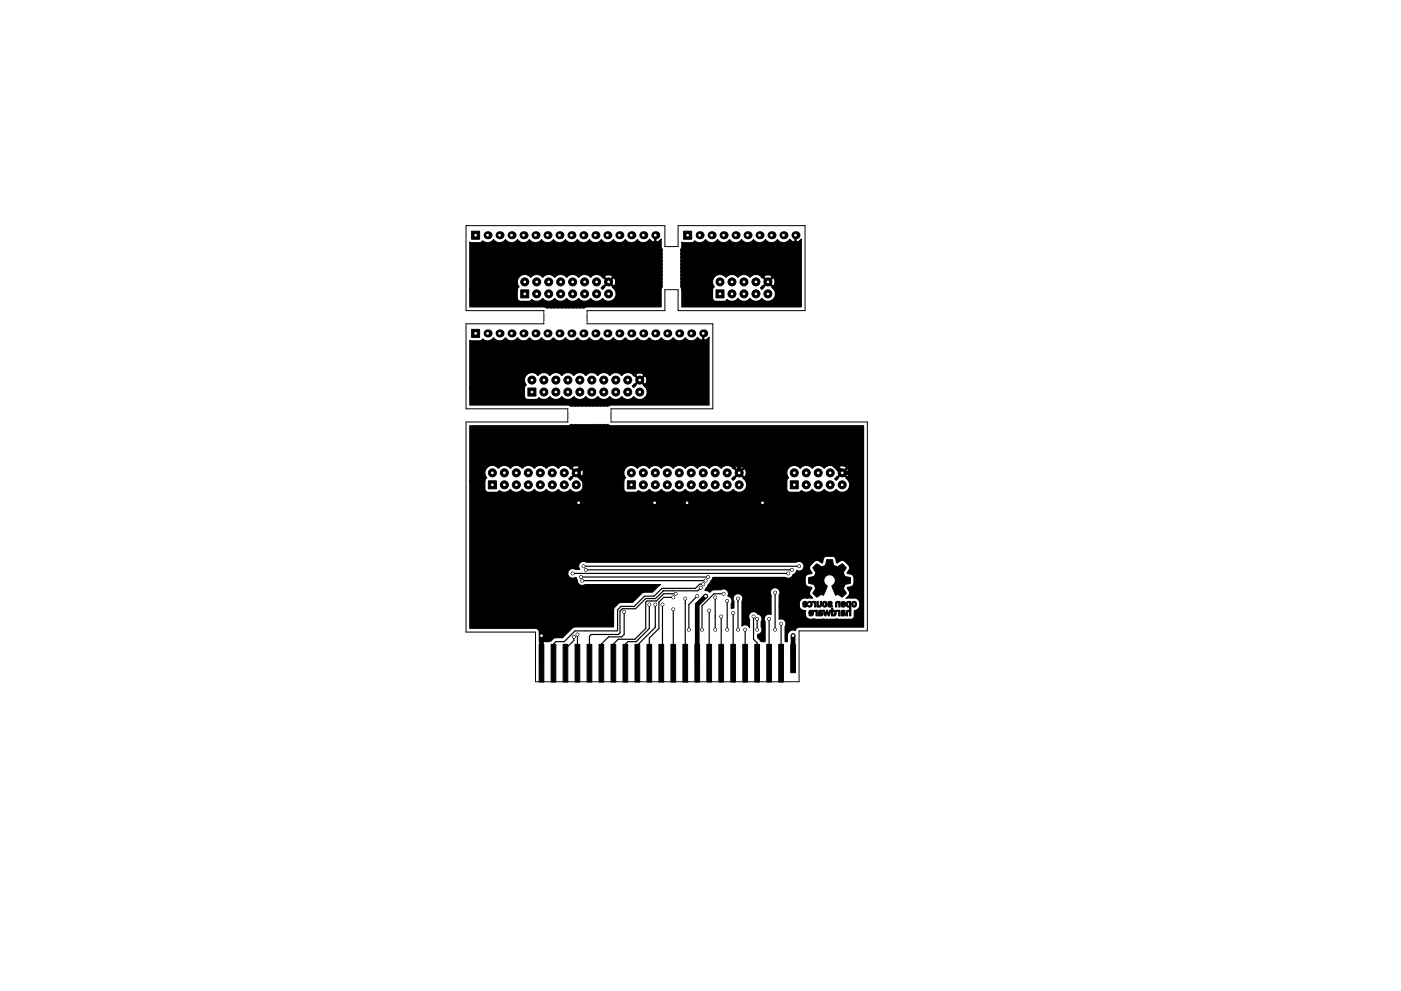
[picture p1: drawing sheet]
<svg xmlns="http://www.w3.org/2000/svg" width="297mm" height="210mm" viewBox="0 0 297 210" stroke-linecap="round" stroke-linejoin="round" font-family="sans-serif">
<path d="M98.8 47.9h42.2v4.4h2.8v-4.4h26.9v18h-26.9v-4.4h-2.8v4.4h-16.5v2.8h26.6v18h-21.6v2.8h54.4v44.4h-14.5v10.7h-55.9v-10.5h-14.7v-44.6h21.6v-2.8h-21.6v-18h16.5v-2.8h-16.5z" fill="none" stroke="#000" stroke-width=".21"/>
<g fill="#000" stroke="#000" stroke-width=".21">
<path d="M100 49.1h1.7v1.7h-1.7zM144.9 49.1h1.7v1.7h-1.7zM100 69.9h1.7v1.7h-1.7zM110.4 61.5h1.7v1.7h-1.7zM151.8 61.5h1.7v1.7h-1.7zM111.9 82.3h1.7v1.7h-1.7zM103.5 102h1.7v1.7h-1.7zM133 102h1.7v1.7h-1.7zM167.6 102h1.7v1.7h-1.7zM172.8 119.9l.1-.1a.32 .32 0 0 1 .4-.2 .32 .32 0 0 1 .3 .2l.6 .5 .8-.4 .3-1.2h1.2l.2 1.2 .9 .4 .7-.5a.32 .32 0 0 1 .3-.2 .32 .32 0 0 1 .3 .3l.2 .2a.38 .38 0 0 1 .3 .3 .38 .38 0 0 1-.2 .4 .87 .87 0 0 0-.3 .9 .87 .87 0 0 0 .6 .7h.3a.45 .45 0 0 1 .5 .2 .45 .45 0 0 1 0 .5v.2a.39 .39 0 0 1 0 .4 .39 .39 0 0 1-.4 .2 .95 .95 0 0 0-.9 .6 .95 .95 0 0 0 .2 1 .34 .34 0 0 1 .2 .4 .34 .34 0 0 1-.3 .3l-.2 .2a.42 .42 0 0 1-.3 .3 .42 .42 0 0 1-.5-.3 .77 .77 0 0 0-.9-.1l-.8-1.9a1.25 1.25 0 0 0 .5-2 1.25 1.25 0 0 0-2 0 1.25 1.25 0 0 0 .5 1.9l-.8 2a.74 .74 0 0 0-1.1 .2l-.1 .1a.3 .3 0 0 1-.3 .1 .3 .3 0 0 1-.2-.3l-.2-.2a.45 .45 0 0 1-.4-.4 .45 .45 0 0 1 .4-.5 .93 .93 0 0 0 0-1 .93 .93 0 0 0-.9-.5 .39 .39 0 0 1-.4-.2 .39 .39 0 0 1 0-.4v-.2a.39 .39 0 0 1 0-.4 .39 .39 0 0 1 .5-.1 .87 .87 0 0 0 .9-.4 .87 .87 0 0 0 0-1l-.2-.2a.45 .45 0 0 1-.3-.5 .45 .45 0 0 1 .4-.4zM170.3 127.8a.49 .49 0 0 1 .5-.2 .49 .49 0 0 1 .4 .4h-.3a.21 .21 0 0 0-.2-.2 .21 .21 0 0 0-.2 .3h.7a.56 .56 0 0 1-.3 .7 .56 .56 0 0 1-.7-.2l.2-.1a.29 .29 0 0 0 .3 .1 .29 .29 0 0 0 .2-.3h-.7zM171.2 127.8a.59 .59 0 0 1 .9 0 .59 .59 0 0 1-.1 .8 .59 .59 0 0 1-.8 0l.1-.1a.34 .34 0 0 0 .5 0 .34 .34 0 0 0 .1-.4 .34 .34 0 0 0-.5-.1z"/>
<path d="M171.6 129.6a.49 .49 0 0 1 .5-.1 .49 .49 0 0 1 .3 .4h-.2a.21 .21 0 0 0-.2-.2 .21 .21 0 0 0-.2 .3l.6-.1a.5 .5 0 0 1-.2 .7 .5 .5 0 0 1-.6-.2h.4l.2-.2h-.7zM172.2 127.7l.8-.1v1.2h-.3v-.8l-.4-.1zM172.4 129.6l.9-.1v1.2h-.3v-.4a.36 .36 0 0 0 0-.5 .36 .36 0 0 0-.4-.1zM173.6 129.6l.4-.1 .4 .1-.2 .2a.24 .24 0 0 0-.3-.1 .24 .24 0 0 0-.1 .3h.5l.2 .3-.7-.1a.25 .25 0 0 0 .1 .2 .25 .25 0 0 0 .3-.1h.3a.72 .72 0 0 1-.9 .4h-.1zM173.2 127.6h.3v.4a.33 .33 0 0 0 0 .4 .33 .33 0 0 0 .3 .1l.1-.9h.3v.6a.46 .46 0 0 1-.2 .5 .46 .46 0 0 1-.5 0l-.3 .1zM174.6 127.7a.51 .51 0 0 1 .5 0 .51 .51 0 0 1 .3 .5l-.3-.1a.25 .25 0 0 0-.3-.3 .25 .25 0 0 0-.2 .4 .24 .24 0 0 0 .2 .3 .24 .24 0 0 0 .3-.2v-.1h.3a.54 .54 0 0 1-.7 .6 .54 .54 0 0 1-.3-.8zM174.5 129.5h.3l.2 .7 .2-.7h.2l.3 .7 .2-.7h.3l-.4 1.2h-.2l-.3-.8-.2 .8h-.2zM175.5 127.7h.2a.44 .44 0 0 1 .7 .2 .44 .44 0 0 1-.6 .5 .33 .33 0 0 0 .5 0 .28 .28 0 0 1 .1 .4 .28 .28 0 0 1-.4 0 .42 .42 0 0 1-.5-.5 .42 .42 0 0 1 .6-.3l-.1-.2-.3 .1zM176.3 129h.3v.6l.1-.1a.45 .45 0 0 1 .5 .1 .45 .45 0 0 1 .1 .5h-.3a.26 .26 0 0 0-.3-.4 .26 .26 0 0 0-.1 .5 .23 .23 0 0 0 .2 .2 .23 .23 0 0 0 .2-.3l.3 .1a.44 .44 0 0 1-.2 .4 .44 .44 0 0 1-.5 0l-.3 .1zM177.3 127.7l.8-.1v1.2h-.3v-.6a.25 .25 0 0 0-.2-.4 .25 .25 0 0 0-.2 .4v.6h-.3zM177.3 129.5h.8v1.2h-.3v-.9l-.4-.1zM178.5 127.7a.49 .49 0 0 1 .5-.1 .49 .49 0 0 1 .3 .4h-.3a.21 .21 0 0 0-.2-.2 .21 .21 0 0 0-.2 .3l.7-.1a.54 .54 0 0 1-.2 .7 .54 .54 0 0 1-.8-.1l.2-.1 .3 .1 .2-.3h-.7z"/>
<path d="M178.4 129.6l.5-.1 .3 .1-.3 .1a.22 .22 0 0 0-.2 0 .22 .22 0 0 0-.1 .3h.5l.2 .3-.7-.1a.23 .23 0 0 0 .1 .2 .23 .23 0 0 0 .3-.1h.3a.81 .81 0 0 1-1 .4zM179.6 127.7l.8-.1v.6h-.3v-.2a.3 .3 0 0 0-.4 .1 .3 .3 0 0 0 .1 .4h.3v-.3h.3v2.5h-.3v-.5a.27 .27 0 0 0 0-.4 .27 .27 0 0 0-.4 0v.9h-.3l.1-1 .2-.2h.4v-.8a.51 .51 0 0 1-.6-.1 .51 .51 0 0 1-.1-.6zM180.7 127.8a.5 .5 0 0 1 .6-.2 .5 .5 0 0 1 .3 .6h-.3a.29 .29 0 0 0-.4-.2 .29 .29 0 0 0 0 .5 .25 .25 0 0 0 .3 0 .25 .25 0 0 0 .1-.3h.3a.53 .53 0 0 1-.6 .6 .53 .53 0 0 1-.4-.7zM114.3 136.7h1v8h-1zM116.8 136.7h1v8h-1zM119.4 136.7h1v8h-1zM121.9 136.7h1v8h-1zM124.5 136.7h1v8h-1zM127 136.7h1v8h-1zM129.5 136.7h1v8h-1zM132.1 136.7h1v8h-1zM134.6 136.7h1v8h-1z"/>
<path d="M137.2 136.7h1v8h-1zM139.7 136.7h1v8h-1zM142.2 136.7h1v8h-1zM144.8 136.7h1v8h-1zM147.3 136.7h1v8h-1zM149.9 136.7h1v8h-1zM152.4 136.7h1v8h-1zM154.9 136.7h1v8h-1zM157.5 136.7h1v8h-1zM160 136.7h1v8h-1zM162.6 136.7h1v8h-1zM165.1 136.7h1v8h-1z"/>
<path d="M167.6 136.7h1v6h-1z"/>
<circle cx="111.3" cy="59.8" r=".85"/>
<circle cx="113.8" cy="59.8" r=".85"/>
<circle cx="116.3" cy="59.8" r=".85"/>
<circle cx="118.9" cy="59.8" r=".85"/>
<circle cx="121.4" cy="59.8" r=".85"/>
<circle cx="124" cy="59.8" r=".85"/>
<circle cx="126.5" cy="59.8" r=".85"/>
<circle cx="129" cy="59.8" r=".85"/>
<circle cx="152.7" cy="59.8" r=".85"/>
<circle cx="155.2" cy="59.8" r=".85"/>
<circle cx="157.7" cy="59.8" r=".85"/>
<circle cx="160.3" cy="59.8" r=".85"/>
<circle cx="162.8" cy="59.8" r=".85"/>
<circle cx="113.8" cy="62.4" r=".85"/>
<circle cx="116.3" cy="62.4" r=".85"/>
<circle cx="118.9" cy="62.4" r=".85"/>
<circle cx="121.4" cy="62.4" r=".85"/>
<circle cx="124" cy="62.4" r=".85"/>
<circle cx="126.5" cy="62.4" r=".85"/>
<circle cx="129" cy="62.4" r=".85"/>
<circle cx="155.2" cy="62.4" r=".85"/>
<circle cx="157.7" cy="62.4" r=".85"/>
<circle cx="160.3" cy="62.4" r=".85"/>
<circle cx="162.8" cy="62.4" r=".85"/>
<circle cx="112.8" cy="80.6" r=".85"/>
<circle cx="115.3" cy="80.6" r=".85"/>
<circle cx="115.3" cy="83.2" r=".85"/>
<circle cx="117.9" cy="83.2" r=".85"/>
<circle cx="117.9" cy="80.6" r=".85"/>
<circle cx="120.4" cy="80.6" r=".85"/>
<circle cx="120.4" cy="83.2" r=".85"/>
<circle cx="122.9" cy="83.2" r=".85"/>
<circle cx="122.9" cy="80.6" r=".85"/>
<circle cx="125.5" cy="80.6" r=".85"/>
<circle cx="125.5" cy="83.2" r=".85"/>
<circle cx="128" cy="80.6" r=".85"/>
<circle cx="128" cy="83.2" r=".85"/>
<circle cx="130.6" cy="80.6" r=".85"/>
<circle cx="130.6" cy="83.2" r=".85"/>
<circle cx="133.1" cy="80.6" r=".85"/>
<circle cx="133.1" cy="83.2" r=".85"/>
<circle cx="135.6" cy="80.6" r=".85"/>
<circle cx="135.6" cy="83.2" r=".85"/>
<circle cx="104.4" cy="100.3" r=".85"/>
<circle cx="106.9" cy="102.9" r=".85"/>
<circle cx="106.9" cy="100.3" r=".85"/>
<circle cx="109.5" cy="102.9" r=".85"/>
<circle cx="109.5" cy="100.3" r=".85"/>
<circle cx="112" cy="102.9" r=".85"/>
<circle cx="112" cy="100.3" r=".85"/>
<circle cx="114.6" cy="102.9" r=".85"/>
<circle cx="114.6" cy="100.3" r=".85"/>
<circle cx="117.1" cy="100.3" r=".85"/>
<circle cx="117.1" cy="102.9" r=".85"/>
<circle cx="119.6" cy="100.3" r=".85"/>
<circle cx="119.6" cy="102.9" r=".85"/>
<circle cx="122.2" cy="102.9" r=".85"/>
<circle cx="122.2" cy="100.3" r=".85"/>
<circle cx="122.7" cy="106.7" r=".3"/>
<circle cx="133.9" cy="100.3" r=".85"/>
<circle cx="136.4" cy="100.3" r=".85"/>
<circle cx="136.4" cy="102.9" r=".85"/>
<circle cx="138.8" cy="106.7" r=".3"/>
<circle cx="138.9" cy="100.3" r=".85"/>
<circle cx="138.9" cy="102.9" r=".85"/>
<circle cx="141.5" cy="102.9" r=".85"/>
<circle cx="141.5" cy="100.3" r=".85"/>
<circle cx="144" cy="102.9" r=".85"/>
<circle cx="144" cy="100.3" r=".85"/>
<circle cx="145.7" cy="106.7" r=".3"/>
<circle cx="146.6" cy="100.3" r=".85"/>
<circle cx="146.6" cy="102.9" r=".85"/>
<circle cx="149.1" cy="102.9" r=".85"/>
<circle cx="149.1" cy="100.3" r=".85"/>
<circle cx="151.6" cy="100.3" r=".85"/>
<circle cx="151.6" cy="102.9" r=".85"/>
<circle cx="154.2" cy="100.3" r=".85"/>
<circle cx="154.2" cy="102.9" r=".85"/>
<circle cx="156.7" cy="100.3" r=".85"/>
<circle cx="156.7" cy="102.9" r=".85"/>
<circle cx="161.7" cy="106.7" r=".3"/>
<circle cx="168.4" cy="100.3" r=".85"/>
<circle cx="170.9" cy="100.3" r=".85"/>
<circle cx="170.9" cy="102.9" r=".85"/>
<circle cx="173.5" cy="100.3" r=".85"/>
<circle cx="173.5" cy="102.9" r=".85"/>
<circle cx="176" cy="102.9" r=".85"/>
<circle cx="176" cy="100.3" r=".85"/>
<circle cx="178.6" cy="100.3" r=".85"/>
<circle cx="178.6" cy="102.9" r=".85"/>
<circle cx="114.8" cy="134.9" r=".4"/>
<circle cx="121.4" cy="121.7" r=".3"/>
<circle cx="121.7" cy="135.1" r=".3"/>
<circle cx="122.4" cy="134.6" r=".3"/>
<circle cx="123.2" cy="122.4" r=".3"/>
<circle cx="123.4" cy="123.2" r=".3"/>
<circle cx="123.7" cy="120.1" r=".3"/>
<circle cx="124.2" cy="120.9" r=".3"/>
<circle cx="132.3" cy="129.8" r=".3"/>
<circle cx="137.7" cy="128.3" r=".3"/>
<circle cx="138.9" cy="128.3" r=".3"/>
<circle cx="140.5" cy="128.3" r=".3"/>
<circle cx="142.7" cy="129.3" r=".3"/>
<circle cx="142.7" cy="126.7" r=".3"/>
<circle cx="143.3" cy="126" r=".3"/>
<circle cx="145.3" cy="127" r=".3"/>
<circle cx="146.1" cy="133.6" r=".3"/>
<circle cx="147.8" cy="126.5" r=".3"/>
<circle cx="148.6" cy="124.7" r=".3"/>
<circle cx="148.8" cy="133.6" r=".3"/>
<circle cx="149.1" cy="123.9" r=".3"/>
<circle cx="149.6" cy="126.5" r=".4"/>
<circle cx="149.6" cy="123.2" r=".3"/>
<circle cx="150.1" cy="122.4" r=".3"/>
<circle cx="150.4" cy="129.5" r=".3"/>
<circle cx="151.6" cy="133.6" r=".3"/>
<circle cx="151.6" cy="126.7" r=".3"/>
<circle cx="152.9" cy="130.8" r=".3"/>
<circle cx="153.4" cy="126" r=".3"/>
<circle cx="154.2" cy="127.5" r=".3"/>
<circle cx="154.2" cy="133.6" r=".3"/>
<circle cx="155.4" cy="130" r=".3"/>
<circle cx="156.5" cy="133.6" r=".3"/>
<circle cx="156.5" cy="127" r=".3"/>
<circle cx="158" cy="133.6" r=".3"/>
<circle cx="159.8" cy="130.8" r=".3"/>
<circle cx="160.5" cy="131.3" r=".3"/>
<circle cx="160.5" cy="133.6" r=".3"/>
<circle cx="163.1" cy="131.3" r=".3"/>
<circle cx="164.3" cy="133.6" r=".3"/>
<circle cx="164.3" cy="125.7" r=".3"/>
<circle cx="165.6" cy="132.3" r=".3"/>
<circle cx="167.1" cy="121.7" r=".3"/>
<circle cx="167.9" cy="120.9" r=".3"/>
<circle cx="168.1" cy="134.9" r=".4"/>
<circle cx="169.4" cy="120.1" r=".3"/>
</g>
<g fill="#000">
<circle cx="103.4" cy="49.9" r=".85"/>
<circle cx="105.9" cy="49.9" r=".85"/>
<circle cx="108.5" cy="49.9" r=".85"/>
<circle cx="111" cy="49.9" r=".85"/>
<circle cx="113.5" cy="49.9" r=".85"/>
<circle cx="116.1" cy="49.9" r=".85"/>
<circle cx="118.6" cy="49.9" r=".85"/>
<circle cx="121.2" cy="49.9" r=".85"/>
<circle cx="123.7" cy="49.9" r=".85"/>
<circle cx="126.2" cy="49.9" r=".85"/>
<circle cx="128.8" cy="49.9" r=".85"/>
<circle cx="131.3" cy="49.9" r=".85"/>
<circle cx="133.9" cy="49.9" r=".85"/>
<circle cx="136.4" cy="49.9" r=".85"/>
<circle cx="138.9" cy="49.9" r=".85"/>
<circle cx="148.3" cy="49.9" r=".85"/>
<circle cx="150.9" cy="49.9" r=".85"/>
<circle cx="153.4" cy="49.9" r=".85"/>
<circle cx="156" cy="49.9" r=".85"/>
<circle cx="158.5" cy="49.9" r=".85"/>
<circle cx="161" cy="49.9" r=".85"/>
<circle cx="163.6" cy="49.9" r=".85"/>
<circle cx="166.1" cy="49.9" r=".85"/>
<circle cx="168.7" cy="49.9" r=".85"/>
<circle cx="103.4" cy="70.7" r=".85"/>
<circle cx="105.9" cy="70.7" r=".85"/>
<circle cx="108.5" cy="70.7" r=".85"/>
<circle cx="111" cy="70.7" r=".85"/>
<circle cx="113.5" cy="70.7" r=".85"/>
<circle cx="116.1" cy="70.7" r=".85"/>
<circle cx="118.6" cy="70.7" r=".85"/>
<circle cx="121.2" cy="70.7" r=".85"/>
<circle cx="123.7" cy="70.7" r=".85"/>
<circle cx="126.2" cy="70.7" r=".85"/>
<circle cx="128.8" cy="70.7" r=".85"/>
<circle cx="131.3" cy="70.7" r=".85"/>
<circle cx="133.9" cy="70.7" r=".85"/>
<circle cx="136.4" cy="70.7" r=".85"/>
<circle cx="138.9" cy="70.7" r=".85"/>
<circle cx="141.5" cy="70.7" r=".85"/>
<circle cx="144" cy="70.7" r=".85"/>
<circle cx="146.6" cy="70.7" r=".85"/>
<circle cx="149.1" cy="70.7" r=".85"/>
</g>
<g fill="none" stroke="#000" stroke-width=".25">
<path d="M121.4 121.7h45.7M121.7 135.1v.8l-1.8 1.8v3M122.4 134.6v6.1M123.2 122.4h26.9M123.4 123.2h26.2M123.7 120.1h45.7M124.2 120.9h43.7M132.3 129.8v4.8l-.5 .5h-2.8l-1.5 1.5v4.1M137.7 128.3v5l-2.8 2.8h-1.8l-.5 .5v4.1M138.9 128.3v4.8l-3.8 3.8v3.8M140.5 128.3v12.2l-.3 .2M142.7 129.3v11.4"/>
<path d="M142.7 126.7h-2l-1 1.1v5.5l-2 2.1v5.3M143.3 126h-2.6l-1.5 1.5h-2l-.3 .3v5.5l-2.3 2.3h-3.5l-1.1 1v4.1M145.3 127v13.7M147.8 126.5l-1.8 1.8v5.3M148.6 124.7l-.6 .6h-7.4l-1.6 1.7h-2.1l-2.2 2.2h-2.7l-.6 .5v4.6l-.3 .3h-5.8l-.3 .4v5.7M149.1 123.9h-.8l-.9 .9h-7.1l-1.6 1.7h-2l-2.2 2.1h-2.8l-.8 .8v4.3l-.1 .2h-8.9l-2.3 2.2h-1.7l-.6 .5v4.1M150.4 129.5v11.2M151.6 126.7v6.9M152.9 130.8v9.9M153.4 126h-2l-2.6 2.5v5.1M154.2 127.5v6.1M155.4 130v10.7"/>
<path d="M156.5 127v6.6M158 133.6v7.1M159.8 130.8v4.8l.7 .8v4.3M160.5 131.3v2.3M163.1 131.3v9.4M164.3 125.7v7.9M165.6 132.3v8.4"/>
</g>
<path d="M156.7 98.3v2M122.7 106.7h57.8l1.4-1.4v-3.8l-1.2-1.2h-2.1l-2.1-2h-52.3l-2 2 1.8 1.8v3.3l-9.2 9.1v26.2M149.6 126.5l-1.8 1.8v12.4M168.1 134.9v4.8" fill="none" stroke="#000" stroke-width="1"/>
<path d="M99.6 51.4l2.1 .1 .6-.4a1.51 1.51 0 0 0 2.3-.3 1.51 1.51 0 0 0 2.6 0 1.51 1.51 0 0 0 2.5 0 1.51 1.51 0 0 0 2.6 0 1.51 1.51 0 0 0 2.5 0 1.51 1.51 0 0 0 2.5 0 1.51 1.51 0 0 0 2.6 0 1.51 1.51 0 0 0 2.5 0 1.51 1.51 0 0 0 2.6 0 1.51 1.51 0 0 0 2.5 0 1.51 1.51 0 0 0 2.5 0 1.51 1.51 0 0 0 2.6 0 1.51 1.51 0 0 0 2.5 0 1.51 1.51 0 0 0 2.6-.1l.5 .5 .4 .1 .2-.1v-1.4h.3v1.4l.2 .1 .4-.1 .5-.5v1.6a2.03 2.03 0 0 1 .2 1.7v5.8a2.04 2.04 0 0 1-.2 1.7v3.6h-15.7a2.03 2.03 0 0 1-1.7 .2h-5.8a2.04 2.04 0 0 1-1.7-.2h-15.7v-3.6h10.1v1.7a.74 .74 0 0 0 .7 .7h1.7l.7-.4a1.53 1.53 0 0 0 2.3-.2 1.57 1.57 0 0 0 2.5 0 1.57 1.57 0 0 0 2.5 0 1.57 1.57 0 0 0 2.6 0 1.57 1.57 0 0 0 2.5 0 1.57 1.57 0 0 0 2.6 0 1.6 1.6 0 0 0 2.4 .1 1.6 1.6 0 0 0-.3-2.4v-.1l-.9-.9-1.2 1.4-.3-.3 1.4-1.3h.3l.9 .9a1.02 1.02 0 0 0 0-1.8l-.9 .9h-.3l-1.2-1h.5l.8 .8 .9-.8a1.02 1.02 0 0 0-1.7 0h-.5a1.54 1.54 0 0 0-2.5 .1 1.57 1.57 0 0 0-2.5 0 1.57 1.57 0 0 0-2.6 0 1.57 1.57 0 0 0-2.5 0 1.57 1.57 0 0 0-2.5 0 1.57 1.57 0 0 0-2.6 0 1.59 1.59 0 0 0-2.3-.3 1.59 1.59 0 0 0-.1 2.3l-.4 .6h-10.1zM144.6 51.4l2 .1 .7-.4a1.51 1.51 0 0 0 2.3-.3 1.51 1.51 0 0 0 2.5 0 1.51 1.51 0 0 0 2.6 0 1.51 1.51 0 0 0 2.5 0 1.51 1.51 0 0 0 2.6 0 1.51 1.51 0 0 0 2.5 0 1.51 1.51 0 0 0 2.5 0 1.51 1.51 0 0 0 2.6-.1l.5 .5 .4 .1 .2-.1v-1.4h.3v1.4l.2 .1 .4-.1 .5-.5v14.4h-25.3v-3.6h6.5v1.7a.74 .74 0 0 0 .7 .7h1.7l.7-.4a1.53 1.53 0 0 0 2.3-.2 1.57 1.57 0 0 0 2.5 0 1.57 1.57 0 0 0 2.5 0 1.6 1.6 0 0 0 2.5 .1 1.6 1.6 0 0 0-.4-2.4l.1-.1-.9-.9-1.3 1.4-.3-.3 1.4-1.3h.4l.9 .9a1.02 1.02 0 0 0 0-1.8l-.9 .9h-.4l-1.1-1h.4l.9 .8 .9-.8a1.02 1.02 0 0 0-1.8 0h-.4a1.54 1.54 0 0 0-2.5 .1 1.57 1.57 0 0 0-2.5 0 1.57 1.57 0 0 0-2.6 0 1.59 1.59 0 0 0-2.3-.3 1.59 1.59 0 0 0-.1 2.3l-.4 .6h-6.5a2.03 2.03 0 0 1-.2-1.7v-5.8a2.04 2.04 0 0 1 .2-1.7zM99.6 72.2l2.1 .1 .6-.4a1.51 1.51 0 0 0 2.3-.3 1.51 1.51 0 0 0 2.6 0 1.51 1.51 0 0 0 2.5 0 1.51 1.51 0 0 0 2.6 0 1.51 1.51 0 0 0 2.5 0 1.51 1.51 0 0 0 2.5 0 1.51 1.51 0 0 0 2.6 0 1.51 1.51 0 0 0 2.5 0 1.51 1.51 0 0 0 2.6 0 1.51 1.51 0 0 0 2.5 0 1.51 1.51 0 0 0 2.5 0 1.51 1.51 0 0 0 2.6 0 1.51 1.51 0 0 0 2.5 0 1.51 1.51 0 0 0 2.6 0 1.51 1.51 0 0 0 2.5 0 1.51 1.51 0 0 0 2.5 0 1.51 1.51 0 0 0 2.6 0 1.51 1.51 0 0 0 2.6 0l.4 .4 .4 .2 .3-.1v-1.5h.2v1.5l.3 .1 .4-.2 .4-.5v14.4h-20.8a2.03 2.03 0 0 1-1.7 .2h-5.7a2.04 2.04 0 0 1-1.7-.2h-20.8v-3.6h11.6v1.7a.74 .74 0 0 0 .7 .8h1.7l.7-.4a1.53 1.53 0 0 0 2.3-.3 1.57 1.57 0 0 0 2.5 0 1.57 1.57 0 0 0 2.6 0 1.57 1.57 0 0 0 2.5 0 1.57 1.57 0 0 0 2.5 0 1.57 1.57 0 0 0 2.6 0 1.57 1.57 0 0 0 2.5 0 1.57 1.57 0 0 0 2.6 0 1.6 1.6 0 0 0 2.4 .2 1.6 1.6 0 0 0-.3-2.5v-.1l-.9-.9-1.2 1.4-.3-.3 1.4-1.3h.3l.9 .9a1.02 1.02 0 0 0 0-1.7l-.9 .8h-.3l-1.2-1h.5l.8 .9 .9-.9a1.02 1.02 0 0 0-1.7 0h-.5a1.54 1.54 0 0 0-2.5 .1 1.57 1.57 0 0 0-2.5 0 1.57 1.57 0 0 0-2.6 0 1.57 1.57 0 0 0-2.5 0 1.57 1.57 0 0 0-2.5 0 1.57 1.57 0 0 0-2.6 0 1.57 1.57 0 0 0-2.5 0 1.57 1.57 0 0 0-2.6 0 1.59 1.59 0 0 0-2.2-.3 1.59 1.59 0 0 0-.2 2.3l-.4 .6h-11.6zM99.6 90.3h20.8l.8-.3h7.6l.7 .3h53.6v42.8h-13.7a.77 .77 0 0 0-.8 .6 1.22 1.22 0 0 0-1.7 1.2v1.2h-.3l-.1-3.2a1.03 1.03 0 0 0-.1-1.2 1.03 1.03 0 0 0-1.2-.3v-2.8h4.3a1.2 1.2 0 0 0 1.3 .9v1.3l.3 .3 .5 .3 1-.1 .4 .1h3.9l.5-.1 .4 .1h1.4a2.37 2.37 0 0 0 1.7-.2l.2-.5v-1.2l.6-.1 .4-.4 .2-.5-.1-.8a1.2 1.2 0 0 0-1.5-.8l-1.3 .1 .7-1v-.5l-.5-.7 .1-.2 1-.2 .3-.7-.1-1.5-.4-.3-.9-.4 .5-.8v-.5l-1.3-1.3h-.4l-1 .5-.3-1.1-.6-.3-1.7 .1-.2 .4-.3 1-.8-.6h-.6l-1.2 1.2-.1 .5 .6 .9-1.3 .6-.2 .5v1.2l.3 .5 1.1 .3v.2l-.4 .7-.1 .5 .7 .9h-1a1.4 1.4 0 0 0-1.5 .3 1.4 1.4 0 0 0-.3 1.4h-4.3v-2.3a1.04 1.04 0 0 0-.9-1.6 1.04 1.04 0 0 0-.8 1.6v4.1l-.2-.1a1.04 1.04 0 0 0-1.1 .4 1.04 1.04 0 0 0 0 1.2v4.2h-.7l-.2-.1-.7-.7v-.7a1.03 1.03 0 0 0 .8-1.6v-1.1a1.1 1.1 0 0 0-.8-1.7 1.04 1.04 0 0 0-1.4-.3 1.04 1.04 0 0 0-.3 1.5v1.8v-.2a1.02 1.02 0 0 0-1.6-.2v-5.2a1.05 1.05 0 0 0-.8-1.7 1.05 1.05 0 0 0-.9 1.7v1.4l-.6 .1v-1a1.03 1.03 0 0 0-.7-1.6 1.03 1.03 0 0 0-.2-1.3 1.03 1.03 0 0 0-1.3-.1l-1.7 .1-.6 .5-.4-.3-.6-.1 1.1-2 .4-.3 .1-.5h15.4a1.04 1.04 0 0 0 1.6-.6 .99 .99 0 0 0 .8-.9 1.04 1.04 0 0 0 1.6-.9 1.04 1.04 0 0 0-1.7-.8h-44.5a1.04 1.04 0 0 0-1.4 .1 1.04 1.04 0 0 0 0 1.4h-.9a1.07 1.07 0 0 0-1.4 .3 1.07 1.07 0 0 0 .1 1.4 1.07 1.07 0 0 0 1.5 0l.1 .5a1.12 1.12 0 0 0 .6 1.1 1.12 1.12 0 0 0 1.1-.1h16.1l-1.8 1.6-2 .1-2.2 2.1-2.7 .1a2.37 2.37 0 0 0-1.3 1.5v3.6h-8.2l-.6 .2-2 2.1h-1.4l-.6 .2a1.75 1.75 0 0 1-1.9 .6h-1.1v-2a.8 .8 0 0 0-.8-.8h-13.9v-31.3h3.2v1.7a.74 .74 0 0 0 .7 .8h1.7l.7-.4a1.53 1.53 0 0 0 2.3-.3 1.57 1.57 0 0 0 2.5 0 1.57 1.57 0 0 0 2.6 0 1.57 1.57 0 0 0 2.5 0 1.57 1.57 0 0 0 2.6 0 1.57 1.57 0 0 0 2.5 0 1.6 1.6 0 0 0 2.2 .4 1.6 1.6 0 0 0 .4-2.2h8.8v1.7a.74 .74 0 0 0 .7 .8h1.7l.7-.4a1.53 1.53 0 0 0 2.3-.3 1.57 1.57 0 0 0 2.5 0 1.57 1.57 0 0 0 2.5 0 1.57 1.57 0 0 0 2.6 0 1.57 1.57 0 0 0 2.5 0 1.57 1.57 0 0 0 2.6 0 1.57 1.57 0 0 0 2.5 0 1.57 1.57 0 0 0 2.5 0 1.6 1.6 0 0 0 2.2 .4 1.6 1.6 0 0 0 .5-2.2h8.7v1.7a.74 .74 0 0 0 .8 .8h1.7l.6-.4a1.53 1.53 0 0 0 2.3-.3 1.57 1.57 0 0 0 2.6 0 1.57 1.57 0 0 0 2.5 0 1.6 1.6 0 0 0 2.5 .1 1.6 1.6 0 0 0-.4-2.4v-.1l-.8-.9-1.3 1.4-.3-.3 1.4-1.3h.3l.9 .9 .3-.1a1.1 1.1 0 0 0-.3-1.6l-.9 .8h-.3l-1.2-1h.5l.9 .8 .8-.8-.1-.3a1.1 1.1 0 0 0-1.6 .3h-.5l-.3-.3a1.58 1.58 0 0 0-2.1 .4 1.57 1.57 0 0 0-2.6 0 1.57 1.57 0 0 0-2.5 0 1.59 1.59 0 0 0-2.3-.3 1.59 1.59 0 0 0-.2 2.3l-.4 .6h-8.7l-1.4-1.5-1.3 1.4-.3-.3 1.4-1.3h.4l.9 .9a1.02 1.02 0 0 0 0-1.7l-.9 .8h-.4l-1.1-1h.5l.8 .8 .9-.8-.1-.3a1.1 1.1 0 0 0-1.6 .3h-.5l-.3-.3a1.58 1.58 0 0 0-2.2 .4 1.57 1.57 0 0 0-2.5 0 1.57 1.57 0 0 0-2.6 0 1.57 1.57 0 0 0-2.5 0 1.57 1.57 0 0 0-2.6 0 1.57 1.57 0 0 0-2.5 0 1.57 1.57 0 0 0-2.5 0 1.57 1.57 0 0 0-2.6 0 1.59 1.59 0 0 0-2.3-.3 1.59 1.59 0 0 0-.1 2.3l-.4 .6h-8.8l-1.3-1.5-1.3 1.4-.3-.3 1.4-1.3h.4l.8 .9a1.02 1.02 0 0 0 0-1.7l-.8 .8h-.4l-1.2-1h.5l.9 .8 .8-.8v-.3a1.1 1.1 0 0 0-1.7 .3h-.5l-.3-.3a1.58 1.58 0 0 0-2.1 .4 1.57 1.57 0 0 0-2.6 0 1.57 1.57 0 0 0-2.5 0 1.57 1.57 0 0 0-2.6 0 1.57 1.57 0 0 0-2.5 0 1.57 1.57 0 0 0-2.5 0 1.59 1.59 0 0 0-2.3-.3 1.59 1.59 0 0 0-.2 2.3l-.4 .6h-3.2z" fill="#000" stroke="#000" stroke-width=".25"/>
<g fill="#fff" stroke="#fff" stroke-width=".21">
<circle cx="167.9" cy="120.9" r=".17"/>
<circle cx="124.2" cy="120.9" r=".17"/>
<circle cx="121.4" cy="121.7" r=".17"/>
<circle cx="167.1" cy="121.7" r=".17"/>
<circle cx="123.7" cy="120.1" r=".17"/>
<circle cx="169.4" cy="120.1" r=".17"/>
<circle cx="148.8" cy="133.6" r=".17"/>
<circle cx="153.4" cy="126" r=".17"/>
<circle cx="151.6" cy="133.6" r=".17"/>
<circle cx="151.6" cy="126.7" r=".17"/>
<circle cx="154.2" cy="133.6" r=".17"/>
<circle cx="154.2" cy="127.5" r=".17"/>
<circle cx="156.5" cy="133.6" r=".17"/>
<circle cx="156.5" cy="127" r=".17"/>
<circle cx="161.7" cy="106.7" r=".17"/>
<circle cx="145.7" cy="106.7" r=".17"/>
<circle cx="138.8" cy="106.7" r=".17"/>
<circle cx="122.7" cy="106.7" r=".17"/>
<circle cx="114.8" cy="134.9" r=".17"/>
<circle cx="158" cy="133.6" r=".17"/>
<circle cx="160.5" cy="133.6" r=".17"/>
<circle cx="160.5" cy="131.3" r=".17"/>
<circle cx="152.9" cy="130.8" r=".17"/>
<circle cx="155.4" cy="130" r=".17"/>
<circle cx="150.4" cy="129.5" r=".17"/>
<circle cx="132.3" cy="129.8" r=".17"/>
<circle cx="159.8" cy="130.8" r=".17"/>
<circle cx="142.7" cy="129.3" r=".17"/>
<circle cx="138.9" cy="128.3" r=".17"/>
<circle cx="137.7" cy="128.3" r=".17"/>
<circle cx="163.1" cy="131.3" r=".17"/>
<circle cx="140.5" cy="128.3" r=".17"/>
<circle cx="142.7" cy="126.7" r=".17"/>
<circle cx="165.6" cy="132.3" r=".17"/>
<circle cx="145.3" cy="127" r=".17"/>
<circle cx="143.3" cy="126" r=".17"/>
<circle cx="148.6" cy="124.7" r=".17"/>
<circle cx="146" cy="133.6" r=".17"/>
<circle cx="147.8" cy="126.5" r=".17"/>
<circle cx="149.6" cy="123.2" r=".17"/>
<circle cx="122.4" cy="134.6" r=".17"/>
<circle cx="123.4" cy="123.2" r=".17"/>
<circle cx="149.1" cy="123.9" r=".17"/>
<circle cx="150.1" cy="122.4" r=".17"/>
<circle cx="123.2" cy="122.4" r=".17"/>
<circle cx="121.7" cy="135.1" r=".17"/>
<circle cx="168.1" cy="134.9" r=".17"/>
<circle cx="149.6" cy="126.5" r=".17"/>
<circle cx="164.3" cy="133.6" r=".17"/>
<circle cx="164.3" cy="125.7" r=".17"/>
<circle cx="133.9" cy="102.9" r=".17"/>
<circle cx="133.9" cy="100.3" r=".17"/>
<circle cx="136.4" cy="102.9" r=".17"/>
<circle cx="136.4" cy="100.3" r=".17"/>
<circle cx="138.9" cy="102.9" r=".17"/>
<circle cx="138.9" cy="100.3" r=".17"/>
<circle cx="141.5" cy="102.9" r=".17"/>
<circle cx="141.5" cy="100.3" r=".17"/>
<circle cx="144" cy="102.9" r=".17"/>
<circle cx="144" cy="100.3" r=".17"/>
<circle cx="146.6" cy="102.9" r=".17"/>
<circle cx="146.6" cy="100.3" r=".17"/>
<circle cx="149.1" cy="102.9" r=".17"/>
<circle cx="149.1" cy="100.3" r=".17"/>
<circle cx="151.6" cy="102.9" r=".17"/>
<circle cx="151.6" cy="100.3" r=".17"/>
<circle cx="154.2" cy="102.9" r=".17"/>
<circle cx="154.2" cy="100.3" r=".17"/>
<circle cx="156.7" cy="102.9" r=".17"/>
<circle cx="156.7" cy="100.3" r=".17"/>
<circle cx="104.4" cy="102.9" r=".17"/>
<circle cx="104.4" cy="100.3" r=".17"/>
<circle cx="106.9" cy="102.9" r=".17"/>
<circle cx="106.9" cy="100.3" r=".17"/>
<circle cx="109.5" cy="102.9" r=".17"/>
<circle cx="109.5" cy="100.3" r=".17"/>
<circle cx="112" cy="102.9" r=".17"/>
<circle cx="112" cy="100.3" r=".17"/>
<circle cx="114.6" cy="102.9" r=".17"/>
<circle cx="114.6" cy="100.3" r=".17"/>
<circle cx="117.1" cy="102.9" r=".17"/>
<circle cx="117.1" cy="100.3" r=".17"/>
<circle cx="119.6" cy="102.9" r=".17"/>
<circle cx="119.6" cy="100.3" r=".17"/>
<circle cx="122.2" cy="102.9" r=".17"/>
<circle cx="122.2" cy="100.3" r=".17"/>
<circle cx="168.4" cy="102.9" r=".17"/>
<circle cx="168.4" cy="100.3" r=".17"/>
<circle cx="170.9" cy="102.9" r=".17"/>
<circle cx="170.9" cy="100.3" r=".17"/>
<circle cx="173.5" cy="102.9" r=".17"/>
<circle cx="173.5" cy="100.3" r=".17"/>
<circle cx="176" cy="102.9" r=".17"/>
<circle cx="176" cy="100.3" r=".17"/>
<circle cx="178.6" cy="102.9" r=".17"/>
<circle cx="178.6" cy="100.3" r=".17"/>
<circle cx="152.7" cy="62.4" r=".17"/>
<circle cx="152.7" cy="59.8" r=".17"/>
<circle cx="155.2" cy="62.4" r=".17"/>
<circle cx="155.2" cy="59.8" r=".17"/>
<circle cx="157.7" cy="62.4" r=".17"/>
<circle cx="157.7" cy="59.8" r=".17"/>
<circle cx="160.3" cy="62.4" r=".17"/>
<circle cx="160.3" cy="59.8" r=".17"/>
<circle cx="162.8" cy="62.4" r=".17"/>
<circle cx="162.8" cy="59.8" r=".17"/>
<circle cx="111.3" cy="62.4" r=".17"/>
<circle cx="111.3" cy="59.8" r=".17"/>
<circle cx="113.8" cy="62.4" r=".17"/>
<circle cx="113.8" cy="59.8" r=".17"/>
<circle cx="116.3" cy="62.4" r=".17"/>
<circle cx="116.3" cy="59.8" r=".17"/>
<circle cx="118.9" cy="62.4" r=".17"/>
<circle cx="118.9" cy="59.8" r=".17"/>
<circle cx="121.4" cy="62.4" r=".17"/>
<circle cx="121.4" cy="59.8" r=".17"/>
<circle cx="124" cy="62.4" r=".17"/>
<circle cx="124" cy="59.8" r=".17"/>
<circle cx="126.5" cy="62.4" r=".17"/>
<circle cx="126.5" cy="59.8" r=".17"/>
<circle cx="129" cy="62.4" r=".17"/>
<circle cx="129" cy="59.8" r=".17"/>
<circle cx="112.8" cy="83.2" r=".17"/>
<circle cx="112.8" cy="80.6" r=".17"/>
<circle cx="115.3" cy="83.2" r=".17"/>
<circle cx="115.3" cy="80.6" r=".17"/>
<circle cx="117.9" cy="83.2" r=".17"/>
<circle cx="117.9" cy="80.6" r=".17"/>
<circle cx="120.4" cy="83.2" r=".17"/>
<circle cx="120.4" cy="80.6" r=".17"/>
<circle cx="122.9" cy="83.2" r=".17"/>
<circle cx="122.9" cy="80.6" r=".17"/>
<circle cx="125.5" cy="83.2" r=".17"/>
<circle cx="125.5" cy="80.6" r=".17"/>
<circle cx="128" cy="83.2" r=".17"/>
<circle cx="128" cy="80.6" r=".17"/>
<circle cx="130.6" cy="83.2" r=".17"/>
<circle cx="130.6" cy="80.6" r=".17"/>
<circle cx="133.1" cy="83.2" r=".17"/>
<circle cx="133.1" cy="80.6" r=".17"/>
<circle cx="135.6" cy="83.2" r=".17"/>
<circle cx="135.6" cy="80.6" r=".17"/>
<circle cx="145.8" cy="49.9" r=".17"/>
<circle cx="148.3" cy="49.9" r=".17"/>
<circle cx="150.9" cy="49.9" r=".17"/>
<circle cx="153.4" cy="49.9" r=".17"/>
<circle cx="156" cy="49.9" r=".17"/>
<circle cx="158.5" cy="49.9" r=".17"/>
<circle cx="161" cy="49.9" r=".17"/>
<circle cx="163.6" cy="49.9" r=".17"/>
<circle cx="166.1" cy="49.9" r=".17"/>
<circle cx="168.7" cy="49.9" r=".17"/>
<circle cx="100.8" cy="49.9" r=".17"/>
<circle cx="103.4" cy="49.9" r=".17"/>
<circle cx="105.9" cy="49.9" r=".17"/>
<circle cx="108.5" cy="49.9" r=".17"/>
<circle cx="111" cy="49.9" r=".17"/>
<circle cx="113.5" cy="49.9" r=".17"/>
<circle cx="116.1" cy="49.9" r=".17"/>
<circle cx="118.6" cy="49.9" r=".17"/>
<circle cx="121.2" cy="49.9" r=".17"/>
<circle cx="123.7" cy="49.9" r=".17"/>
<circle cx="126.2" cy="49.9" r=".17"/>
<circle cx="128.8" cy="49.9" r=".17"/>
<circle cx="131.3" cy="49.9" r=".17"/>
<circle cx="133.9" cy="49.9" r=".17"/>
<circle cx="136.4" cy="49.9" r=".17"/>
<circle cx="138.9" cy="49.9" r=".17"/>
<circle cx="100.8" cy="70.7" r=".17"/>
<circle cx="103.4" cy="70.7" r=".17"/>
<circle cx="105.9" cy="70.7" r=".17"/>
<circle cx="108.5" cy="70.7" r=".17"/>
<circle cx="111" cy="70.7" r=".17"/>
<circle cx="113.5" cy="70.7" r=".17"/>
<circle cx="116.1" cy="70.7" r=".17"/>
<circle cx="118.6" cy="70.7" r=".17"/>
<circle cx="121.2" cy="70.7" r=".17"/>
<circle cx="123.7" cy="70.7" r=".17"/>
<circle cx="126.2" cy="70.7" r=".17"/>
<circle cx="128.8" cy="70.7" r=".17"/>
<circle cx="131.3" cy="70.7" r=".17"/>
<circle cx="133.9" cy="70.7" r=".17"/>
<circle cx="136.4" cy="70.7" r=".17"/>
<circle cx="138.9" cy="70.7" r=".17"/>
<circle cx="141.5" cy="70.7" r=".17"/>
<circle cx="144" cy="70.7" r=".17"/>
<circle cx="146.6" cy="70.7" r=".17"/>
<circle cx="149.1" cy="70.7" r=".17"/>
<circle cx="128.4" cy="87.1" r=".17"/>
<circle cx="129.2" cy="87.1" r=".17"/>
<circle cx="127.6" cy="87.1" r=".17"/>
<circle cx="126.9" cy="87.1" r=".17"/>
<circle cx="126.9" cy="89.1" r=".17"/>
<circle cx="127.6" cy="89.1" r=".17"/>
<circle cx="128.4" cy="89.1" r=".17"/>
<circle cx="129.2" cy="89.1" r=".17"/>
<circle cx="126.1" cy="89.1" r=".17"/>
<circle cx="125.3" cy="89.1" r=".17"/>
<circle cx="124.6" cy="89.1" r=".17"/>
<circle cx="123.8" cy="89.1" r=".17"/>
<circle cx="123.8" cy="87.1" r=".17"/>
<circle cx="124.6" cy="87.1" r=".17"/>
<circle cx="123.1" cy="87.1" r=".17"/>
<circle cx="126.1" cy="87.1" r=".17"/>
<circle cx="121.5" cy="87.1" r=".17"/>
<circle cx="122.3" cy="87.1" r=".17"/>
<circle cx="120.8" cy="87.1" r=".17"/>
<circle cx="125.3" cy="87.1" r=".17"/>
<circle cx="120.8" cy="89.1" r=".17"/>
<circle cx="121.5" cy="89.1" r=".17"/>
<circle cx="122.3" cy="89.1" r=".17"/>
<circle cx="123.1" cy="89.1" r=".17"/>
<circle cx="123.3" cy="66.3" r=".17"/>
<circle cx="124.1" cy="66.3" r=".17"/>
<circle cx="122.6" cy="66.3" r=".17"/>
<circle cx="121.8" cy="66.3" r=".17"/>
<circle cx="121.8" cy="68.3" r=".17"/>
<circle cx="122.6" cy="68.3" r=".17"/>
<circle cx="123.3" cy="68.3" r=".17"/>
<circle cx="124.1" cy="68.3" r=".17"/>
<circle cx="121" cy="68.3" r=".17"/>
<circle cx="120.3" cy="68.3" r=".17"/>
<circle cx="119.5" cy="68.3" r=".17"/>
<circle cx="118.7" cy="68.3" r=".17"/>
<circle cx="118.7" cy="66.3" r=".17"/>
<circle cx="119.5" cy="66.3" r=".17"/>
<circle cx="118" cy="66.3" r=".17"/>
<circle cx="121" cy="66.3" r=".17"/>
<circle cx="116.5" cy="66.3" r=".17"/>
<circle cx="117.2" cy="66.3" r=".17"/>
<circle cx="115.7" cy="66.3" r=".17"/>
<circle cx="120.3" cy="66.3" r=".17"/>
<circle cx="115.7" cy="68.3" r=".17"/>
<circle cx="116.5" cy="68.3" r=".17"/>
<circle cx="117.2" cy="68.3" r=".17"/>
<circle cx="118" cy="68.3" r=".17"/>
<circle cx="141.4" cy="53.5" r=".17"/>
<circle cx="141.4" cy="52.7" r=".17"/>
<circle cx="141.4" cy="54.2" r=".17"/>
<circle cx="141.4" cy="55" r=".17"/>
<circle cx="143.4" cy="55" r=".17"/>
<circle cx="143.4" cy="54.2" r=".17"/>
<circle cx="143.4" cy="53.5" r=".17"/>
<circle cx="143.4" cy="52.7" r=".17"/>
<circle cx="143.4" cy="55.7" r=".17"/>
<circle cx="143.4" cy="56.5" r=".17"/>
<circle cx="143.4" cy="57.3" r=".17"/>
<circle cx="143.4" cy="58" r=".17"/>
<circle cx="141.4" cy="58" r=".17"/>
<circle cx="141.4" cy="57.3" r=".17"/>
<circle cx="141.4" cy="58.8" r=".17"/>
<circle cx="141.4" cy="55.7" r=".17"/>
<circle cx="141.4" cy="60.3" r=".17"/>
<circle cx="141.4" cy="59.6" r=".17"/>
<circle cx="141.4" cy="61.1" r=".17"/>
<circle cx="141.4" cy="56.5" r=".17"/>
<circle cx="143.4" cy="61.1" r=".17"/>
<circle cx="143.4" cy="60.3" r=".17"/>
<circle cx="143.4" cy="59.6" r=".17"/>
<circle cx="143.4" cy="58.8" r=".17"/>
</g>
</svg>
